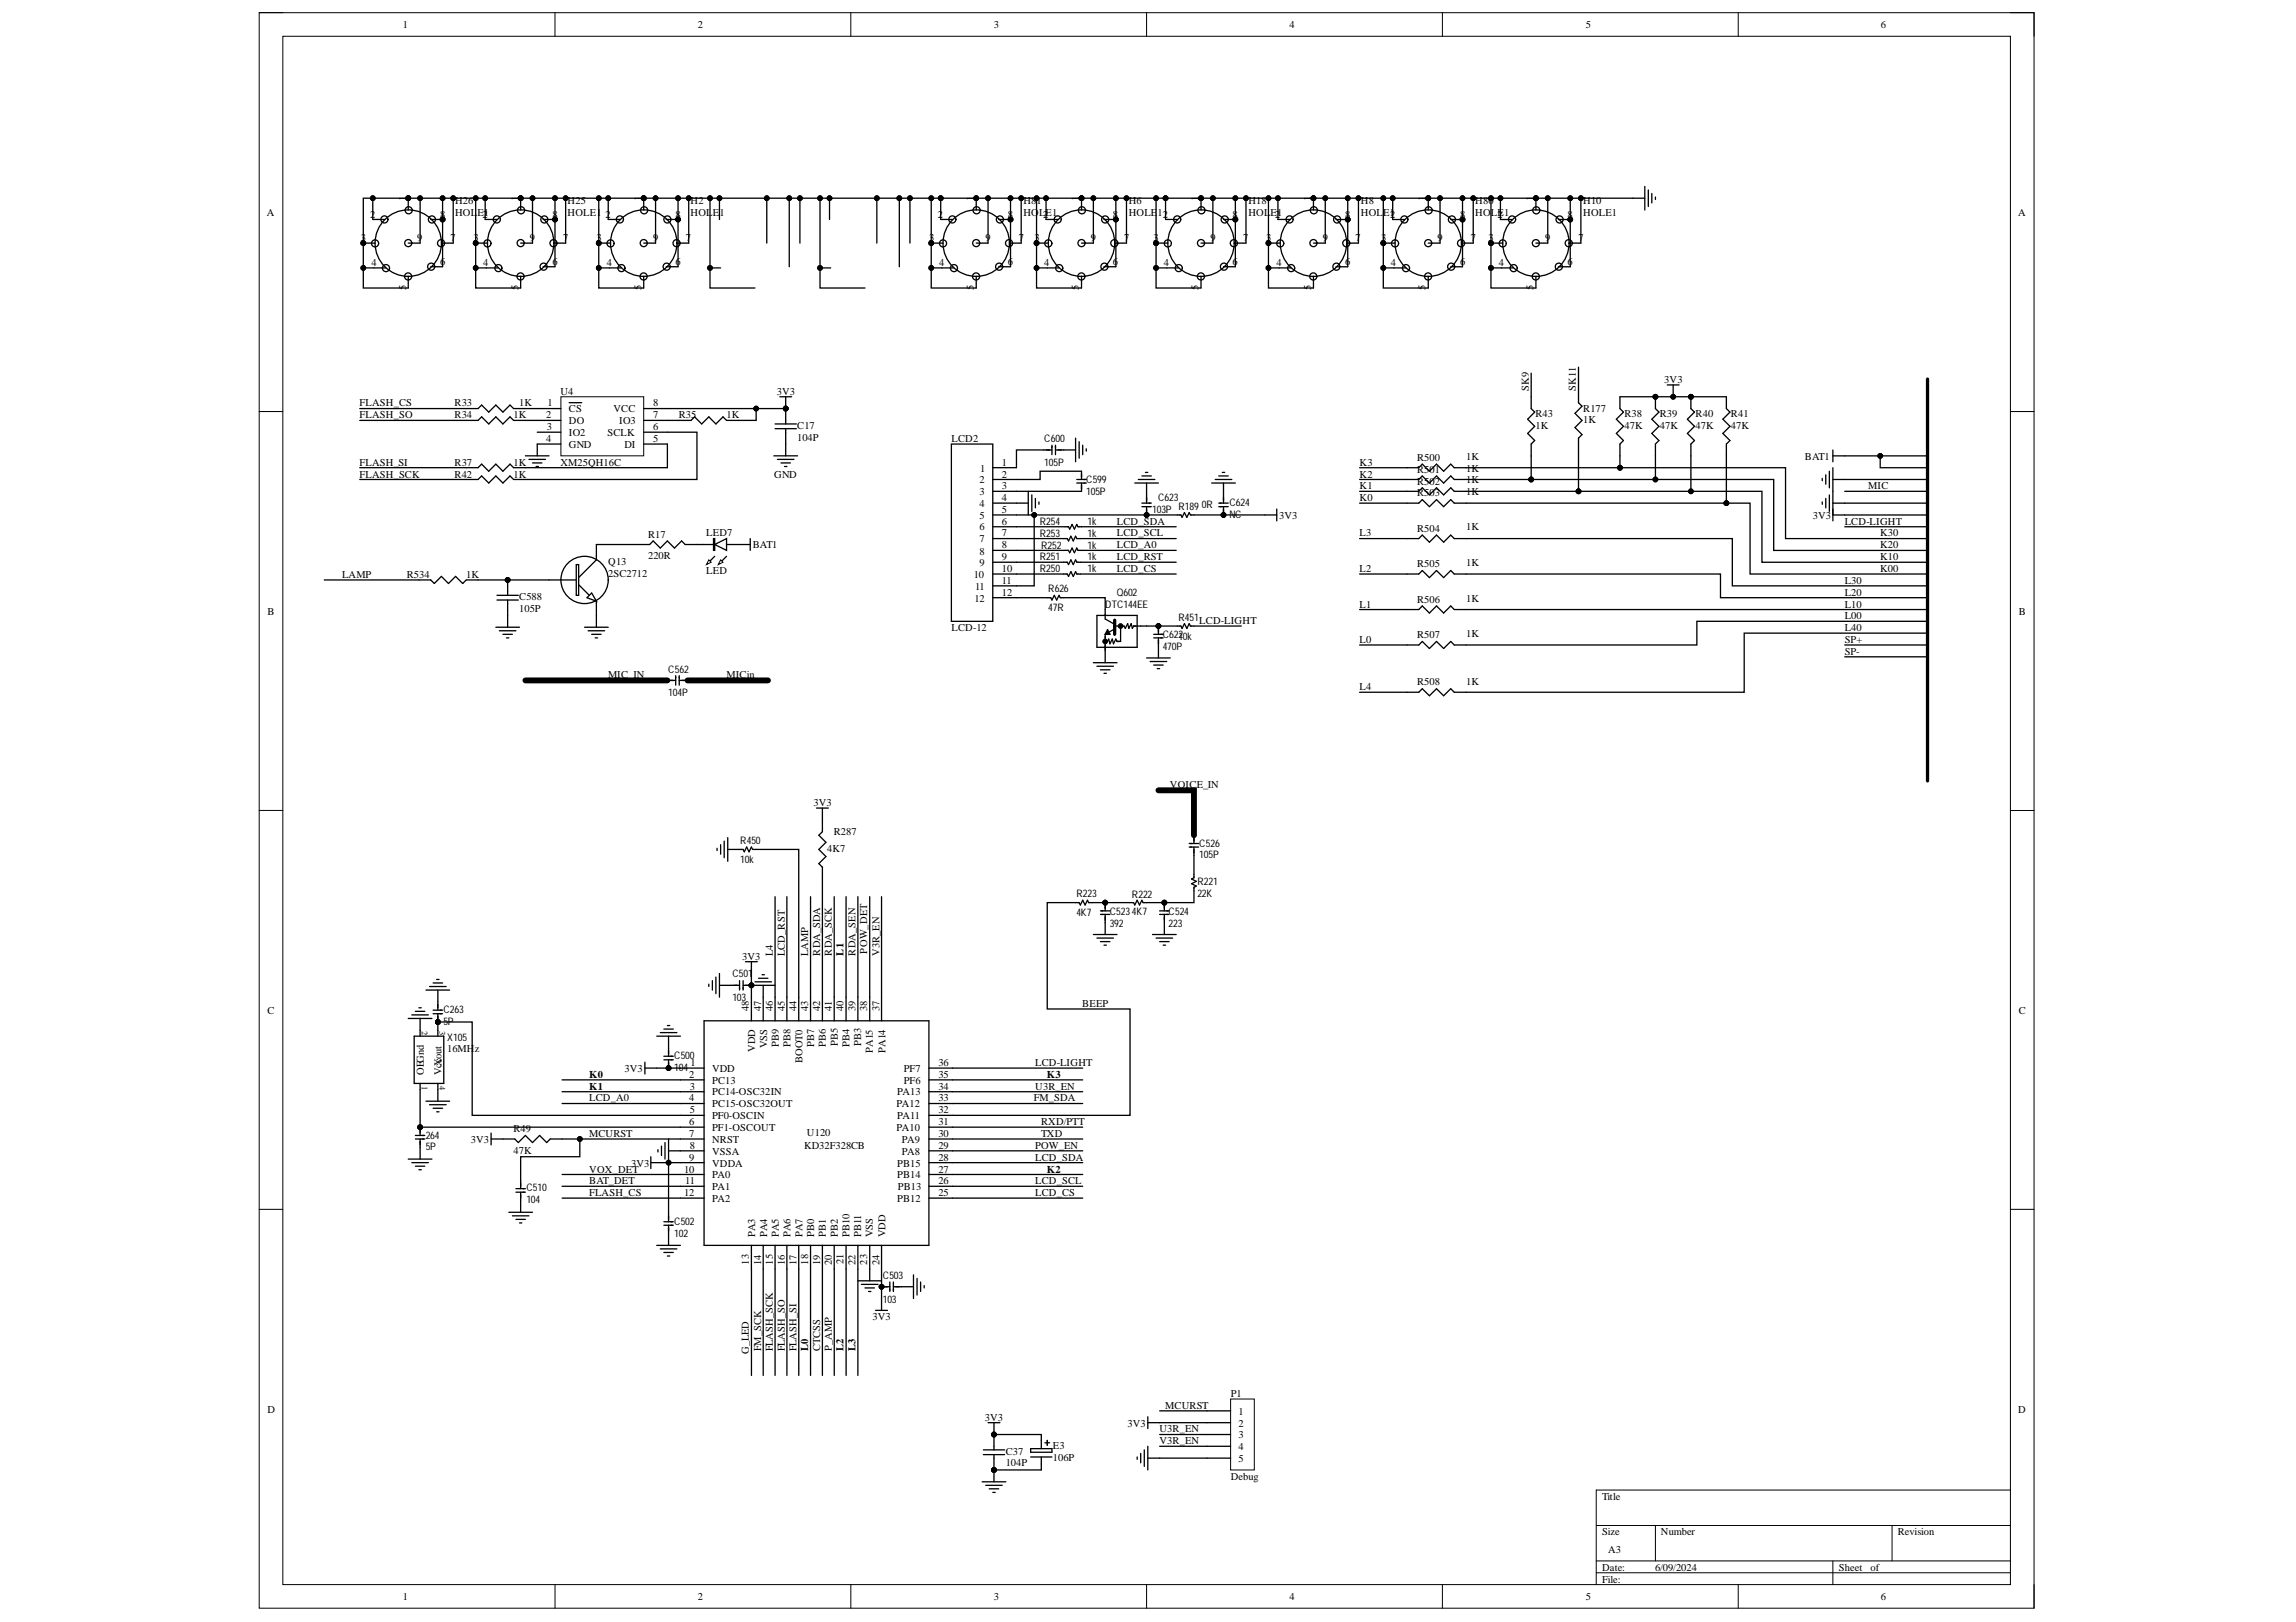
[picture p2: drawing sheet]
<svg xmlns="http://www.w3.org/2000/svg" width="297mm" height="210mm" viewBox="0 0 297 210" stroke-linecap="round" stroke-linejoin="round" font-family="sans-serif">
<defs><g id="words">
<g font-size="1.4">
<text x="52.1" y="3.6">1</text>
<text x="90.3" y="3.6">2</text>
<text x="128.6" y="3.6">3</text>
<text x="166.8" y="3.6">4</text>
<text x="205.2" y="3.6">5</text>
<text x="243.3" y="3.6">6</text>
<text x="34.5" y="28">A</text>
<text x="47.9" y="28.2">2</text>
<text x="52.5" y="26" transform="rotate(-90 52.5 26)">1</text>
<text x="56.9" y="28.2">8</text>
<text x="58.9" y="26.5">H26</text>
<text x="58.9" y="28">HOL</text>
<text x="61.8" y="28">E21</text>
<text x="67.1" y="26" transform="rotate(-90 67.1 26)">1</text>
<text x="71.5" y="28.2">8</text>
<text x="73.4" y="26.5">H25</text>
<text x="73.4" y="28">HOLE1</text>
<text x="78.3" y="28.2">2</text>
<text x="83" y="26" transform="rotate(-90 83 26)">1</text>
<text x="87.4" y="28.2">8</text>
<text x="89.3" y="26.5">H2</text>
<text x="89.3" y="28">HOL</text>
<text x="92.2" y="28">E1</text>
<text x="121.3" y="28.2">2</text>
<text x="126" y="26" transform="rotate(-90 126 26)">1</text>
<text x="130.4" y="28.2">8</text>
<text x="132.4" y="26.5">H81</text>
<text x="132.4" y="28">HO</text>
<text x="134.4" y="28">L2E1</text>
<text x="139.6" y="26" transform="rotate(-90 139.6 26)">1</text>
<text x="144" y="28.2">8</text>
<text x="146" y="26.5">H6</text>
<text x="146" y="28">HOLE</text>
<text x="149.7" y="28">12</text>
<text x="155.1" y="26" transform="rotate(-90 155.1 26)">1</text>
<text x="159.5" y="28.2">8</text>
<text x="161.5" y="26.5">H18</text>
<text x="161.5" y="28">HOL</text>
<text x="164.4" y="28">E21</text>
<text x="169.6" y="26" transform="rotate(-90 169.6 26)">1</text>
<text x="174" y="28.2">8</text>
<text x="176.1" y="26.5">H8</text>
<text x="176.1" y="28">HOLE12</text>
<text x="184.4" y="26" transform="rotate(-90 184.4 26)">1</text>
<text x="188.9" y="28.2">8</text>
<text x="190.9" y="26.5">H80</text>
<text x="190.9" y="28">HO</text>
<text x="192.9" y="28">L2</text>
<text x="193.7" y="28">E1</text>
<text x="198.4" y="26" transform="rotate(-90 198.4 26)">1</text>
<text x="202.8" y="28.2">8</text>
<text x="204.8" y="26.5">H10</text>
<text x="204.8" y="28">HOLE1</text>
<text x="261.1" y="28">A</text>
<text x="46.7" y="31.2">3</text>
<text x="48.1" y="34.4">4</text>
<text x="54" y="31.2">9</text>
<text x="56.9" y="34.2">6</text>
<text x="58.3" y="31.2">7</text>
<text x="61.3" y="31.2">3</text>
<text x="62.5" y="34.4">4</text>
<text x="68.5" y="31.2">9</text>
<text x="71.5" y="34.2">6</text>
<text x="72.8" y="31.2">7</text>
<text x="77.2" y="31.2">3</text>
<text x="78.5" y="34.4">4</text>
<text x="84.5" y="31.2">9</text>
<text x="87.4" y="34.2">6</text>
<text x="88.7" y="31.2">7</text>
<text x="120.2" y="31.2">3</text>
<text x="121.5" y="34.4">4</text>
<text x="127.5" y="31.2">9</text>
<text x="130.4" y="34.2">6</text>
<text x="131.8" y="31.2">7</text>
<text x="133.8" y="31.2">3</text>
<text x="135.1" y="34.4">4</text>
<text x="141.1" y="31.2">9</text>
<text x="144" y="34.2">6</text>
<text x="145.4" y="31.2">7</text>
<text x="149.2" y="31.2">3</text>
<text x="150.6" y="34.4">4</text>
<text x="156.6" y="31.2">9</text>
<text x="159.5" y="34.2">6</text>
<text x="160.8" y="31.2">7</text>
<text x="163.8" y="31.2">3</text>
<text x="165.1" y="34.4">4</text>
<text x="171.1" y="31.2">9</text>
<text x="174" y="34.2">6</text>
<text x="175.4" y="31.2">7</text>
<text x="178.7" y="31.2">3</text>
<text x="179.9" y="34.4">4</text>
<text x="186" y="31.2">9</text>
<text x="188.9" y="34.2">6</text>
<text x="190.3" y="31.2">7</text>
<text x="192.6" y="31.2">3</text>
<text x="193.9" y="34.4">4</text>
<text x="199.9" y="31.2">9</text>
<text x="202.8" y="34.2">6</text>
<text x="204.2" y="31.2">7</text>
<text x="52.5" y="37.5" transform="rotate(-90 52.5 37.5)">5</text>
<text x="67.1" y="37.5" transform="rotate(-90 67.1 37.5)">5</text>
<text x="83" y="37.5" transform="rotate(-90 83 37.5)">5</text>
<text x="126" y="37.5" transform="rotate(-90 126 37.5)">5</text>
<text x="139.6" y="37.5" transform="rotate(-90 139.6 37.5)">5</text>
<text x="155.1" y="37.5" transform="rotate(-90 155.1 37.5)">5</text>
<text x="169.6" y="37.5" transform="rotate(-90 169.6 37.5)">5</text>
<text x="184.4" y="37.5" transform="rotate(-90 184.4 37.5)">5</text>
<text x="198.4" y="37.5" transform="rotate(-90 198.4 37.5)">5</text>
<text x="46.5" y="52.6">FLASH_CS</text>
<text x="58.8" y="52.6">R33</text>
<text x="67.2" y="52.6">1K</text>
<text x="70.8" y="52.6">1</text>
<text x="72.5" y="51.1">U4</text>
<text x="73.6" y="53.3">CS</text>
<text x="79.4" y="53.3">VCC</text>
<text x="84.5" y="52.6">8</text>
<text x="100.5" y="51.1">3V3</text>
<text x="197.8" y="50.6" transform="rotate(-90 197.8 50.6)">SK9</text>
<text x="203.9" y="50.6" transform="rotate(-90 203.9 50.6)">SK11</text>
<text x="204.8" y="53.3">R177</text>
<text x="215.3" y="49.5">3V3</text>
<text x="46.5" y="54.1">FLASH_SO</text>
<text x="58.8" y="54.1">R34</text>
<text x="66.4" y="54.1">1K</text>
<text x="70.6" y="54.1">2</text>
<text x="70.6" y="57.2">4</text>
<text x="70.7" y="55.7">3</text>
<text x="73.6" y="54.9">DO</text>
<text x="73.6" y="56.5">IO2</text>
<text x="73.6" y="58">GND</text>
<text x="78.6" y="56.5">SCLK</text>
<text x="80.1" y="54.9">IO3</text>
<text x="80.8" y="58">DI</text>
<text x="84.5" y="57.2">5</text>
<text x="84.5" y="55.7">6</text>
<text x="84.5" y="54.1">7</text>
<text x="87.8" y="54.1">R35</text>
<text x="94" y="54.1">1K</text>
<text x="103.1" y="55.5">C17</text>
<text x="103.1" y="57.1">104P</text>
<text x="123.1" y="57.2">LCD2</text>
<text x="135.1" y="57.2">C600</text>
<text x="183.3" y="59.7">R500</text>
<text x="189.7" y="59.5">1K</text>
<text x="198.6" y="54">R43</text>
<text x="198.6" y="55.5">1K</text>
<text x="204.8" y="54.8">1K</text>
<text x="210.1" y="54">R38</text>
<text x="210.1" y="55.5">47K</text>
<text x="214.7" y="54">R39</text>
<text x="214.7" y="55.5">47K</text>
<text x="219.4" y="54">R40</text>
<text x="219.4" y="55.5">47K</text>
<text x="223.9" y="54">R41</text>
<text x="223.9" y="55.5">47K</text>
<text x="233.5" y="59.5">BAT1</text>
<text x="46.5" y="60.3">FLASH_SI</text>
<text x="46.5" y="61.8">FLASH_SCK</text>
<text x="58.8" y="60.3">R37</text>
<text x="58.8" y="61.8">R42</text>
<text x="66.4" y="60.3">1K</text>
<text x="66.4" y="61.8">1K</text>
<text x="72.5" y="60.3">XM25QH16C</text>
<text x="100.2" y="61.8">GND</text>
<text x="126.7" y="62.6">2</text>
<text x="126.7" y="64.1">3</text>
<text x="126.7" y="65.6">4</text>
<text x="126.8" y="61">1</text>
<text x="129.6" y="60.3">1</text>
<text x="129.6" y="61.8">2</text>
<text x="129.6" y="63.3">3</text>
<text x="129.6" y="64.8">4</text>
<text x="135.1" y="60.3">105P</text>
<text x="140.5" y="62.6">C599</text>
<text x="140.5" y="64.1">105P</text>
<text x="149.8" y="64.8">C623</text>
<text x="152.4" y="65.9">R189</text>
<text x="155.5" y="65.8">0R</text>
<text x="159" y="65.4">C624</text>
<text x="175.9" y="64.8">K0</text>
<text x="175.9" y="63.3">K1</text>
<text x="175.9" y="61.8">K2</text>
<text x="175.9" y="60.3">K3</text>
<text x="183.3" y="61.2">R501</text>
<text x="183.3" y="62.7">R502</text>
<text x="183.3" y="64.2">R503</text>
<text x="189.7" y="61">1K</text>
<text x="189.7" y="62.6">1K</text>
<text x="189.7" y="64.1">1K</text>
<text x="241.7" y="63.3">MIC</text>
<text x="83.8" y="69.6">R17</text>
<text x="91.4" y="69.3">LED7</text>
<text x="97.4" y="70.9">BAT1</text>
<text x="126.7" y="67.1">5</text>
<text x="126.7" y="68.6">6</text>
<text x="126.7" y="70.2">7</text>
<text x="126.7" y="71.8">8</text>
<text x="129.6" y="66.4">5</text>
<text x="129.6" y="67.9">6</text>
<text x="129.6" y="69.4">7</text>
<text x="129.6" y="70.9">8</text>
<text x="134.5" y="69.5">R253</text>
<text x="134.5" y="67.9">R254</text>
<text x="134.7" y="71">R252</text>
<text x="140.7" y="71">1k</text>
<text x="140.7" y="69.5">1k</text>
<text x="140.7" y="67.9">1k</text>
<text x="144.5" y="70.9">LCD_A0</text>
<text x="144.5" y="69.4">LCD_SCL</text>
<text x="144.5" y="67.9">LCD_SDA</text>
<text x="149.1" y="66.4">103P</text>
<text x="159" y="67">NC</text>
<text x="165.5" y="67.1">3V3</text>
<text x="175.9" y="69.4">L3</text>
<text x="183.3" y="68.8">R504</text>
<text x="189.7" y="68.6">1K</text>
<text x="234.5" y="67.1">3V3</text>
<text x="238.7" y="67.9">LCD-LIGHT</text>
<text x="243.2" y="69.4">K30</text>
<text x="243.2" y="70.9">K20</text>
<text x="44.2" y="74.8">LAMP</text>
<text x="52.6" y="74.8">R534</text>
<text x="60.3" y="74.8">1K</text>
<text x="67.2" y="77.7">C588</text>
<text x="78.7" y="73.1">Q13</text>
<text x="78.7" y="74.6">2SC2712</text>
<text x="83.8" y="72.4">220R</text>
<text x="91.4" y="74.3">LED</text>
<text x="126" y="74.8">10</text>
<text x="126.1" y="77.9">12</text>
<text x="126.1" y="76.3">11</text>
<text x="126.7" y="73.3">9</text>
<text x="129.6" y="72.5">9</text>
<text x="129.6" y="74.1">10</text>
<text x="129.6" y="75.6">11</text>
<text x="129.6" y="77.1">12</text>
<text x="134.5" y="74.1">R250</text>
<text x="134.5" y="72.5">R251</text>
<text x="135.6" y="76.7">R626</text>
<text x="140.7" y="74.1">1k</text>
<text x="140.7" y="72.5">1k</text>
<text x="144.5" y="77.1">Q602</text>
<text x="144.5" y="74.1">LCD_CS</text>
<text x="144.5" y="72.5">LCD_RST</text>
<text x="175.9" y="74.1">L2</text>
<text x="183.3" y="73.4">R505</text>
<text x="189.7" y="73.3">1K</text>
<text x="189.7" y="77.9">1K</text>
<text x="238.7" y="77.1">L20</text>
<text x="238.7" y="75.6">L30</text>
<text x="243.2" y="72.5">K10</text>
<text x="243.2" y="74.1">K00</text>
<text x="34.6" y="79.5">B</text>
<text x="67.2" y="79.2">105P</text>
<text x="123.1" y="81.7">LCD-12</text>
<text x="135.6" y="79.1">47R</text>
<text x="143" y="78.6">DTC144EE</text>
<text x="150.4" y="82.6">C6210k</text>
<text x="152.4" y="80.3">R451</text>
<text x="152.5" y="82.6">2</text>
<text x="155.2" y="80.7">LCD-LIGHT</text>
<text x="175.9" y="83.2">L0</text>
<text x="175.9" y="78.6">L1</text>
<text x="183.3" y="78">R506</text>
<text x="183.3" y="82.6">R507</text>
<text x="189.7" y="82.4">1K</text>
<text x="238.7" y="80.1">L00</text>
<text x="238.7" y="78.6">L10</text>
<text x="238.7" y="83.2">SP+</text>
<text x="238.7" y="81.7">L40</text>
<text x="261.2" y="79.5">B</text>
<text x="78.7" y="87.7">MIC_IN</text>
<text x="86.5" y="87.1">C562</text>
<text x="94" y="87.7">MICin</text>
<text x="150.4" y="84.1">470P</text>
<text x="175.9" y="89.4">L4</text>
<text x="183.3" y="88.7">R508</text>
<text x="189.7" y="88.6">1K</text>
<text x="238.7" y="84.7">SP-</text>
<text x="86.5" y="90.1">104P</text>
<text x="105.2" y="104.3">3V3</text>
<text x="151.3" y="102">VOICE_IN</text>
<text x="95.8" y="109.2">R450</text>
<text x="95.8" y="111.7">10k</text>
<text x="107" y="110.2">4K7</text>
<text x="107.9" y="108.1">R287</text>
<text x="155.2" y="109.6">C526</text>
<text x="155.2" y="111.1">105P</text>
<text x="139.3" y="116.1">R223</text>
<text x="139.3" y="118.5">4K7</text>
<text x="143.6" y="118.4">C5234K7</text>
<text x="143.6" y="120">392</text>
<text x="146.4" y="116.2">R222</text>
<text x="151.2" y="118.4">C524</text>
<text x="151.2" y="120">223</text>
<text x="154.9" y="114.5">R221</text>
<text x="154.9" y="116.1">22K</text>
<text x="96" y="124.2">3V3</text>
<text x="100" y="123.7" transform="rotate(-90 100 123.7)">L4</text>
<text x="101.5" y="123.7" transform="rotate(-90 101.5 123.7)">LCD_RST</text>
<text x="104.6" y="123.7" transform="rotate(-90 104.6 123.7)">LAMP</text>
<text x="106.1" y="123.7" transform="rotate(-90 106.1 123.7)">RDA_SDA</text>
<text x="107.6" y="123.7" transform="rotate(-90 107.6 123.7)">RDA_SCK</text>
<text x="109.1" y="123.7" transform="rotate(-90 109.1 123.7)">L1</text>
<text x="110.7" y="123.7" transform="rotate(-90 110.7 123.7)">RDA_SEN</text>
<text x="112.2" y="123.4" transform="rotate(-90 112.2 123.4)">POW_DET</text>
<text x="113.8" y="123.7" transform="rotate(-90 113.8 123.7)">V3R_EN</text>
<text x="34.6" y="131.2">C</text>
<text x="57.4" y="131.1">C263</text>
<text x="94.8" y="126.5">C501</text>
<text x="94.8" y="129.6">103</text>
<text x="96.9" y="130.9" transform="rotate(-90 96.9 130.9)">48</text>
<text x="98.5" y="130.9" transform="rotate(-90 98.5 130.9)">47</text>
<text x="100" y="130.9" transform="rotate(-90 100 130.9)">46</text>
<text x="101.5" y="130.9" transform="rotate(-90 101.5 130.9)">45</text>
<text x="103" y="130.9" transform="rotate(-90 103 130.9)">44</text>
<text x="104.6" y="130.9" transform="rotate(-90 104.6 130.9)">43</text>
<text x="106.1" y="130.9" transform="rotate(-90 106.1 130.9)">42</text>
<text x="107.6" y="130.9" transform="rotate(-90 107.6 130.9)">41</text>
<text x="109.1" y="130.9" transform="rotate(-90 109.1 130.9)">40</text>
<text x="110.7" y="130.9" transform="rotate(-90 110.7 130.9)">39</text>
<text x="112.2" y="130.9" transform="rotate(-90 112.2 130.9)">38</text>
<text x="113.8" y="130.9" transform="rotate(-90 113.8 130.9)">37</text>
<text x="140" y="130.3">BEEP</text>
<text x="261.2" y="131.2">C</text>
<text x="57.1" y="137.6" transform="rotate(-90 57.1 137.6)">cout</text>
<text x="57.4" y="132.6">5P</text>
<text x="57.9" y="136.2">16MH</text>
<text x="57.9" y="134.7">X105</text>
<text x="61.4" y="136.2">z</text>
<text x="87.2" y="137">C500</text>
<text x="89.3" y="138">1</text>
<text x="97.7" y="136.1" transform="rotate(-90 97.7 136.1)">VDD</text>
<text x="99.2" y="135.6" transform="rotate(-90 99.2 135.6)">VSS</text>
<text x="100.8" y="135.5" transform="rotate(-90 100.8 135.5)">PB9</text>
<text x="102.3" y="135.5" transform="rotate(-90 102.3 135.5)">PB8</text>
<text x="103.8" y="137.5" transform="rotate(-90 103.8 137.5)">BOOT0</text>
<text x="105.3" y="135.5" transform="rotate(-90 105.3 135.5)">PB7</text>
<text x="106.9" y="135.5" transform="rotate(-90 106.9 135.5)">PB6</text>
<text x="108.4" y="135.4" transform="rotate(-90 108.4 135.4)">PB5</text>
<text x="109.9" y="135.5" transform="rotate(-90 109.9 135.5)">PB4</text>
<text x="111.4" y="135.4" transform="rotate(-90 111.4 135.4)">PB3</text>
<text x="112.9" y="136.3" transform="rotate(-90 112.9 136.3)">PA15</text>
<text x="114.5" y="136.3" transform="rotate(-90 114.5 136.3)">PA14</text>
<text x="121.4" y="138">36</text>
<text x="133.9" y="138">LCD-LIGHT</text>
<text x="54.8" y="139.1" transform="rotate(-90 54.8 139.1)">OEGnd</text>
<text x="57.1" y="139.1" transform="rotate(-90 57.1 139.1)">VcX</text>
<text x="76.2" y="139.5">K0</text>
<text x="76.2" y="141">K1</text>
<text x="76.2" y="142.5">LCD_A0</text>
<text x="80.8" y="138.7">3V3</text>
<text x="87.2" y="138.5">104</text>
<text x="89.2" y="139.5">2</text>
<text x="89.2" y="142.5">4</text>
<text x="89.3" y="141">3</text>
<text x="92.1" y="138.7">VDD</text>
<text x="92.1" y="140.2">PC13</text>
<text x="92.1" y="141.8">PC14-OSC32IN</text>
<text x="92.1" y="143.3">PC15-OSC32OUT</text>
<text x="116" y="143.3">PA12</text>
<text x="116.1" y="141.8">PA13</text>
<text x="116.9" y="140.2">PF6</text>
<text x="116.9" y="138.7">PF7</text>
<text x="121.4" y="142.5">33</text>
<text x="121.4" y="141">34</text>
<text x="121.4" y="139.5">35</text>
<text x="133.8" y="142.5">FM_SDA</text>
<text x="133.9" y="141">U3R_EN</text>
<text x="135.4" y="139.5">K3</text>
<text x="55.1" y="147.3">264</text>
<text x="55.1" y="148.9">5P</text>
<text x="60.9" y="147.9">3V3</text>
<text x="66.4" y="146.5">R49</text>
<text x="66.4" y="149.3">47K</text>
<text x="76.2" y="147.2">MCURST</text>
<text x="89.2" y="145.6">6</text>
<text x="89.2" y="147.2">7</text>
<text x="89.3" y="144">5</text>
<text x="89.3" y="148.7">8</text>
<text x="92.1" y="144.8">PF0-OSCIN</text>
<text x="92.1" y="146.4">PF1-OSCOUT</text>
<text x="92.1" y="147.9">NRST</text>
<text x="92.1" y="149.5">VSSA</text>
<text x="104.1" y="148.7">KD32F328CB</text>
<text x="104.4" y="147">U120</text>
<text x="116" y="146.4">PA10</text>
<text x="116.1" y="144.8">PA11</text>
<text x="116.7" y="149.5">PA8</text>
<text x="116.7" y="147.9">PA9</text>
<text x="121.4" y="148.7">29</text>
<text x="121.4" y="147.2">30</text>
<text x="121.4" y="145.6">31</text>
<text x="121.4" y="144">32</text>
<text x="133.9" y="148.7">POW_EN</text>
<text x="134.7" y="145.6">RXD/PTT</text>
<text x="134.7" y="147.2">TXD</text>
<text x="68.1" y="154.2">C510</text>
<text x="68.1" y="155.7">104</text>
<text x="76.2" y="151.7">VOX_DET</text>
<text x="76.2" y="153.3">BAT_DET</text>
<text x="76.2" y="154.8">FLASH_CS</text>
<text x="81.6" y="151">3V3</text>
<text x="88.5" y="151.7">10</text>
<text x="88.5" y="154.8">12</text>
<text x="88.7" y="153.3">11</text>
<text x="89.2" y="150.2">9</text>
<text x="92.1" y="151">VDDA</text>
<text x="92.1" y="152.5">PA0</text>
<text x="92.1" y="154">PA1</text>
<text x="92.1" y="155.5">PA2</text>
<text x="116.1" y="155.5">PB12</text>
<text x="116.1" y="152.5">PB14</text>
<text x="116.1" y="151">PB15</text>
<text x="116.2" y="154">PB13</text>
<text x="121.4" y="154.8">25</text>
<text x="121.4" y="153.3">26</text>
<text x="121.4" y="151.7">27</text>
<text x="121.4" y="150.2">28</text>
<text x="133.9" y="150.2">LCD_SDA</text>
<text x="133.9" y="153.3">LCD_SCL</text>
<text x="133.9" y="154.8">LCD_CS</text>
<text x="135.4" y="151.7">K2</text>
<text x="87.2" y="158.5">C502</text>
<text x="87.2" y="160">102</text>
<text x="97.7" y="160.1" transform="rotate(-90 97.7 160.1)">PA3</text>
<text x="99.2" y="160.1" transform="rotate(-90 99.2 160.1)">PA4</text>
<text x="100.8" y="160.1" transform="rotate(-90 100.8 160.1)">PA5</text>
<text x="102.3" y="160.1" transform="rotate(-90 102.3 160.1)">PA6</text>
<text x="103.8" y="160.1" transform="rotate(-90 103.8 160.1)">PA7</text>
<text x="105.3" y="160.1" transform="rotate(-90 105.3 160.1)">PB0</text>
<text x="106.9" y="160.1" transform="rotate(-90 106.9 160.1)">PB1</text>
<text x="108.4" y="160.1" transform="rotate(-90 108.4 160.1)">PB2</text>
<text x="109.9" y="160.1" transform="rotate(-90 109.9 160.1)">PB10</text>
<text x="111.4" y="160.1" transform="rotate(-90 111.4 160.1)">PB11</text>
<text x="112.9" y="160.1" transform="rotate(-90 112.9 160.1)">VSS</text>
<text x="114.5" y="160.1" transform="rotate(-90 114.5 160.1)">VDD</text>
<text x="96.9" y="163.7" transform="rotate(-90 96.9 163.7)">13</text>
<text x="98.5" y="163.7" transform="rotate(-90 98.5 163.7)">14</text>
<text x="100" y="163.7" transform="rotate(-90 100 163.7)">15</text>
<text x="101.5" y="163.7" transform="rotate(-90 101.5 163.7)">16</text>
<text x="103" y="163.7" transform="rotate(-90 103 163.7)">17</text>
<text x="104.6" y="163.7" transform="rotate(-90 104.6 163.7)">18</text>
<text x="106.1" y="163.7" transform="rotate(-90 106.1 163.7)">19</text>
<text x="107.6" y="163.7" transform="rotate(-90 107.6 163.7)">20</text>
<text x="109.1" y="163.6" transform="rotate(-90 109.1 163.6)">21</text>
<text x="110.7" y="163.7" transform="rotate(-90 110.7 163.7)">22</text>
<text x="112.2" y="163.7" transform="rotate(-90 112.2 163.7)">23</text>
<text x="113.8" y="163.7" transform="rotate(-90 113.8 163.7)">24</text>
<text x="114.2" y="165.5">C503</text>
<text x="112.9" y="170.8">3V3</text>
<text x="114.2" y="168.6">103</text>
<text x="96.9" y="175.2" transform="rotate(-90 96.9 175.2)">G_LED</text>
<text x="98.5" y="174.9" transform="rotate(-90 98.5 174.9)">FM_SCK</text>
<text x="100" y="174.9" transform="rotate(-90 100 174.9)">FLASH_SCK</text>
<text x="101.5" y="174.9" transform="rotate(-90 101.5 174.9)">FLASH_SO</text>
<text x="103" y="174.9" transform="rotate(-90 103 174.9)">FLASH_SI</text>
<text x="104.6" y="174.9" transform="rotate(-90 104.6 174.9)">L0</text>
<text x="106.1" y="174.9" transform="rotate(-90 106.1 174.9)">CTCSS</text>
<text x="107.6" y="174.9" transform="rotate(-90 107.6 174.9)">P_AMP</text>
<text x="109.1" y="174.9" transform="rotate(-90 109.1 174.9)">L2</text>
<text x="110.7" y="174.9" transform="rotate(-90 110.7 174.9)">L3</text>
<text x="34.6" y="182.8">D</text>
<text x="127.4" y="183.9">3V3</text>
<text x="145.9" y="184.6">3V3</text>
<text x="150" y="185.4">U3R_EN</text>
<text x="150.8" y="182.3">MCURST</text>
<text x="159.2" y="180.8">P1</text>
<text x="160.2" y="183.1">1</text>
<text x="160.2" y="184.6">2</text>
<text x="261.1" y="182.8">D</text>
<text x="130.1" y="188.3">C37</text>
<text x="130.1" y="189.8">104P</text>
<text x="136.2" y="187.5">E3</text>
<text x="136.2" y="189">106P</text>
<text x="150" y="186.9">V3R_EN</text>
<text x="159.2" y="191.5">Debug</text>
<text x="160.2" y="186.1">3</text>
<text x="160.2" y="187.7">4</text>
<text x="160.2" y="189.2">5</text>
<text x="207.3" y="194.1">Title</text>
<text x="207.3" y="198.6">Size</text>
<text x="207.3" y="203.3">Date:</text>
<text x="208" y="200.9">A3</text>
<text x="214.1" y="203.3">6/09/2024</text>
<text x="214.9" y="198.6">Number</text>
<text x="237.9" y="203.3">Sheet</text>
<text x="242" y="203.3">of</text>
<text x="245.5" y="198.6">Revision</text>
<text x="52.1" y="207.1">1</text>
<text x="90.3" y="207.1">2</text>
<text x="128.6" y="207.1">3</text>
<text x="166.8" y="207.1">4</text>
<text x="205.2" y="207.1">5</text>
<text x="207.3" y="204.8">File:</text>
<text x="243.3" y="207.1">6</text>
</g>
<g font-size="1.1">
<text x="54.6" y="133.4" transform="rotate(90 54.6 133.4)">2</text>
<text x="56.9" y="133.5" transform="rotate(90 56.9 133.5)">3</text>
<text x="54.6" y="140.6" transform="rotate(90 54.6 140.6)">1</text>
<text x="56.9" y="140.5" transform="rotate(90 56.9 140.5)">4</text>
</g>
</g></defs>
<path d="M33.5 1.6h229.6v206.5h-229.6z" fill="none" stroke="#000" stroke-width=".13"/>
<path d="M36.6 4.7h223.5v200.4h-223.5z" fill-rule="evenodd" fill="#fff"/>
<g fill="none" stroke="#000" stroke-width=".13">
<path d="M33.5 1.6h3.1M36.6 4.7h223.5v200.4h-223.5zM71.8 1.6v3.1M110.1 1.6v3.1M148.3 1.6v3.1M186.6 1.6v3.1M224.9 1.6v3.1M260.1 1.6h3v3.1M33.5 53.3h3.1M260.1 53.3h3M33.5 104.9h3.1M260.1 104.9h3"/>
<path d="M33.5 156.5h3.1M260.1 156.5h3M206.5 197.4h53.6M214.2 197.4v4.6M244.8 197.4v4.6M260.1 192.8h-53.6v12.3M71.8 205.1v3M110.1 205.1v3M148.3 205.1v3M186.6 205.1v3M206.5 202h53.6M206.5 203.5h53.6"/>
<path d="M224.9 205.1v3M237.1 202v3.1M263.1 205.1v3"/>
<circle cx="214.2" cy="51.3" r=".31"/>
<circle cx="216.5" cy="51.3" r=".31"/>
<circle cx="218.8" cy="51.3" r=".31"/>
<circle cx="243.2" cy="59" r=".31"/>
<circle cx="148.3" cy="66.6" r=".3"/>
<circle cx="158.3" cy="66.6" r=".31"/>
<circle cx="198.1" cy="62" r=".31"/>
<circle cx="204.2" cy="63.6" r=".31"/>
<circle cx="209.6" cy="60.5" r=".31"/>
<circle cx="214.2" cy="62" r=".31"/>
<circle cx="218.8" cy="63.6" r=".31"/>
<circle cx="223.3" cy="65.1" r=".31"/>
<circle cx="143" cy="83" r=".31"/>
<circle cx="145" cy="81" r=".31"/>
<circle cx="149.9" cy="81" r=".31"/>
</g>
<path d="M68 88.1h18.3M88.9 88.1h10.5M149.9 102.3h4.6v5.8" fill="none" stroke="#000" stroke-width=".76"/>
<g fill="none" stroke="#000" stroke-width=".17">
<path d="M198.1 48.3v4.6l.4 .4-.9 1 .9 .9-.9 .9 .9 .9-.4 .5v4.5M204.2 47.5v4.6l.5 .5-.9 .9 .9 .9-.9 .9 .9 .9-.5 .5v6.9M214.2 51.3v1.6l.4 .4-.9 1 .9 .9-.9 .9 .9 .9-.4 .5v4.5M215.7 49.8h1.5M216.5 49.8v1.5M218.8 51.3v1.6l.4 .4-.9 1 .9 .9-.9 .9 .9 .9-.4 .5v6.1M237.1 59h12.3M237.1 58.2v1.6M243.2 59v1.5h6.2M90.9 70.5h1.6M94 70.5h3.1M97.1 69.7v1.5"/>
<path d="M135.5 77.3h.4l.2 .4 .3-.7 .3 .7 .3-.7 .2 .3h.4M137.6 74.3h.5l.1 .3 .3-.6 .4 .6 .3-.6 .1 .3h.5M137.6 72.8h.5l.1 .3 .3-.6 .4 .6 .3-.6 .1 .3h.5M137.6 69.7h.5l.1 .3 .3-.6 .4 .6 .3-.6 .1 .3h.5M137.8 68.2h.4l.2 .3 .3-.6 .3 .6 .3-.6 .2 .3h.4M137.8 71.2h.4l.2 .3 .3-.6 .3 .6 .3-.6 .2 .3h.4M141.9 79.6h5.2v4.2h-5.2zM143 78.9v1.2l1.1 .6M146.8 62.5h3.1M147.3 62h2.1M147.7 65.1h1.2M147.7 61.6h1.2"/>
<path d="M147.7 65.6h1.2M148.2 61.1h.3M148.3 62.5v2.6M148.3 65.6v1M156.8 62.5h3M157.2 62h2.2M157.7 65.1h1.2M157.7 61.6h1.2M157.7 65.6h1.2M158.1 61.1h.3M158.3 62.5v2.6M158.3 65.6v1"/>
<path d="M163.6 66.6h1.6M165.2 65.9v1.5M175.9 69.7h7.7l.4-.5 .9 1 .9-1 1 1 .9-1 .4 .5h36v6.1h25.3M175.9 74.3h7.7l.4-.5 .9 .9 .9-.9 1 .9 .9-.9 .4 .5h34.5v3h26.8M175.9 63.6h7.7l.4-.5 .9 .9 .9-.9 1 .9 .9-.9 .4 .5h16.1M175.9 62h7.7l.4-.4 .9 .9 .9-.9 1 .9 .9-.9 .4 .4h10M175.9 65.1h7.7l.4-.4 .9 .9 .9-.9 1 .9 .9-.9 .4 .4h35.2M175.9 60.5h7.7l.4-.4 .9 .9 .9-.9 1 .9 .9-.9 .4 .4h21.5M175.9 78.9h7.7l.4-.5 .9 .9 .9-.9 1 .9 .9-.9 .4 .5h61.3M198.1 62h31.4v9.2h19.9M204.2 63.6h23.7v9.2h21.5M209.6 60.5v-3l.4-.5-.9-.9 .9-.9-.9-.9 .9-1-.4-.4v-1.6h13.7v1.6l.5 .4-.9 1 .9 .9-.9 .9 .9 .9-.5 .5v7.6"/>
<path d="M209.6 60.5h21.4v9.2h18.4M223.3 65.1h3.1v9.2h23M235.7 61.9v.3M235.7 65v.3M236.2 61.4v1.3M236.2 64.5v1.2M236.7 61v2.1M236.7 64v2.2M237.1 60.5v6.9M237.1 62h12.3M237.1 65.1h12.3M237.1 66.6h12.3"/>
<path d="M238.7 68.2h10.7M238.7 63.6h10.7M141.5 85.8h3M141.9 86.2h2.2M142.4 86.7h1.2M142.8 87.1h.3M143 83.2v2.6M143 82.1h.6M143 82.1l.3-.6 .3 .6M143.3 81.6l.1 .3-.1-.1-.2 .1 .5 .2M144.1 81.5l-1.1 .6M144.2 81h1.2l.2 .3 .3-.6 .1 .6 .3-.6 .2 .6 .2-.3h1.6"/>
<path d="M145 81v2h-.5l-.1-.3-.3 .6-.2-.6-.3 .6-.2-.6-.1 .3h-.3v-.9M148.3 85.1h3.1M148.8 85.6h2.1M149.3 86.1h1.2M149.3 82.5h1.2M149.3 82.1h1.2M149.7 86.5h.3M149.9 81v1.1M149.9 82.5v2.6M152.3 81h.5l.1 .3 .3-.6 .3 .6 .4-.6 .1 .3h.5M238.7 83.5h10.7M238.7 85h10.7"/>
<path d="M249.4 80.4h-29.9v3.1h-31.4l-.4-.5-.9 .9-1-.9-.9 .9-.9-.9-.4 .5h-7.7"/>
</g>
<g fill="#000">
<circle cx="214.2" cy="51.3" r=".31"/>
<circle cx="216.5" cy="51.3" r=".31"/>
<circle cx="218.8" cy="51.3" r=".31"/>
<circle cx="243.2" cy="59" r=".31"/>
<circle cx="148.3" cy="66.6" r=".3"/>
<circle cx="158.3" cy="66.6" r=".31"/>
<circle cx="198.1" cy="62" r=".31"/>
<circle cx="204.2" cy="63.6" r=".31"/>
<circle cx="209.6" cy="60.5" r=".31"/>
<circle cx="214.2" cy="62" r=".31"/>
<circle cx="218.8" cy="63.6" r=".31"/>
<circle cx="223.3" cy="65.1" r=".31"/>
<circle cx="143" cy="83" r=".31"/>
<circle cx="145" cy="81" r=".31"/>
<circle cx="149.9" cy="81" r=".31"/>
</g>
<path d="M144.2 80.3v1.8" fill="none" stroke="#000" stroke-width=".42"/>
<path d="M92.5 70.5l1.5-.8v1.5z" fill="#fff"/>
<path d="M92.5 70.5l1.5-.8v1.5z" fill="none" stroke="#000" stroke-width=".17"/>
<path d="M92.3 69.7h.2v1.5h-.2z" fill-rule="evenodd" fill="#fff"/>
<path d="M92.3 69.7h.2v1.5h-.2zM92.5 72l-.6 .6M94 72l-.6 .6" fill="none" stroke="#000" stroke-width=".17"/>
<path d="M93.2 72.5l.3 .3-.6 .3z" fill-rule="evenodd" fill="#fff"/>
<path d="M93.2 72.5l.3 .3-.6 .3z" fill="none" stroke="#000" stroke-width=".13"/>
<path d="M91.7 72.5l.3 .3-.6 .3z" fill-rule="evenodd" fill="#fff"/>
<g fill="none" stroke="#000" stroke-width=".13">
<path d="M91.7 72.5l.3 .3-.6 .3z"/>
<circle cx="65.7" cy="75.1" r=".31"/>
</g>
<path d="M42 75.1h12.2M61.8 75.1h13.1M74.9 75.7l1.3 1.3M77.2 70.5v2l-2.3 2.2M77.2 77.8v1.8M82.5 70.5h1.5l.5-.5 .9 .9 .9-.9 1 .9 .9-.9 .4 .5h1.6" fill="none" stroke="#000" stroke-width=".17"/>
<circle cx="65.7" cy="75.1" r=".31" fill="#000"/>
<path d="M74.6 73.1h.3v3.9h-.3z" fill-rule="evenodd" fill="#fff"/>
<path d="M74.6 73.1h.3v3.9h-.3z" fill="none" stroke="#000" stroke-width=".17"/>
<path d="M75.9 77.3l.6-.6 .7 1.1z" fill="#fff"/>
<g fill="none" stroke="#000" stroke-width=".17">
<path d="M54.2 75.1h1.5l.5 .4 .9-.9 .9 .9 .9-.9 1 .9 .4-.4h1.5M64.3 77h2.8M64.3 77.7h2.8M65.7 75.1v1.9M65.7 77.7v3.5M75.9 77.3l.6-.6 .7 1.1zM77.2 79.6v1.6M152.3 66.6h.5l.1 .3 .3-.6 .3 .6 .4-.6 .1 .3h.5M64.1 81.2h3.1M64.6 81.6h2.1M65.1 82.1h1.2M65.5 82.5h.3"/>
<path d="M75.6 81.2h3.1M76.1 81.6h2.1M76.5 82.1h1.3M77 82.5h.3M86.3 88.1h1.1M87.4 87.4v1.3M87.9 87.4v1.3M87.9 88.1h1M249.4 81.9h-23.7v7.7h-37.6l-.4-.5-.9 .9-1-.9-.9 .9-.9-.9-.4 .5h-7.7"/>
<circle cx="75.6" cy="75.1" r="3.1"/>
</g>
<circle cx="65.7" cy="75.1" r=".31" fill="#000"/>
<circle cx="65.7" cy="75.1" r=".31" fill="none" stroke="#000" stroke-width=".13"/>
<path d="M249.4 49.1v52" fill="none" stroke="#000" stroke-width=".42"/>
<path d="M123.1 57.5h5.3v22.9h-5.3z" fill-rule="evenodd" fill="#fff"/>
<g fill="none" stroke="#000" stroke-width=".17">
<path d="M47 34.7v2.6h5.8v-1.6M47 31.5h1.5M48.2 25.6h-1.2v9.1h2.9M52.8 25.6h8.7M52.8 25.6h-4.6v2.8h1.6M52.8 25.6v1.6M54.4 25.6v5.9h-1.6M55.7 28.4h1.6M57.3 25.6v8.9h-1.6M58.6 25.6v5.9h-1.5M61.5 34.7v2.6h5.9v-1.6M61.5 31.5h1.6"/>
<path d="M62.8 25.6h-1.3v9.1h2.9M67.4 25.6h-4.6v2.8h1.5M67.4 25.6h10.1M67.4 25.6v1.6M68.9 25.6v5.9h-1.5M70.3 28.4h1.5M71.8 25.6v8.9h-1.5M73.2 25.6v5.9h-1.6M77.5 34.7v2.6h5.8v-1.6M77.5 31.5h1.5M78.7 25.6h-1.2v9.1h2.9M83.3 25.6h-4.6v2.8h1.5"/>
<path d="M83.3 25.6h8.6M83.3 25.6v1.6M84.8 25.6v5.9h-1.5M86.2 28.4h1.5M87.7 25.6v8.9h-1.5M89.1 25.6v5.9h-1.5M91.9 34.7v2.6h5.8M93.1 25.6h-1.2v9.1h1.3M99.2 25.6v5.9M102.1 25.6v8.9M103.5 25.6v5.9M106.1 25.6h-13v2.8"/>
<path d="M106.1 34.7v2.6h5.8M107.3 25.6h-1.2v9.1h1.4M113.4 25.6v5.9M116.3 25.6v8.9M117.7 25.6v5.9M120.5 25.6h-13.2v2.8M120.5 34.7v2.6h5.8v-1.6M120.5 31.5h1.5M121.7 25.6h12.4M121.7 25.6h-1.2v9.1h2.9M121.7 25.6v2.8h1.5M126.3 25.6v1.6"/>
<path d="M127.8 25.6v5.9h-1.5M129.2 28.4h1.5M130.7 25.6v8.9h-1.5M132.1 25.6v5.9h-1.5M134.1 34.7v2.6h5.8v-1.6M134.1 31.5h1.5M135.3 25.6h-1.2v9.1h2.9M139.9 25.6h9.7M139.9 25.6h-4.6v2.8h1.6M139.9 25.6v1.6M141.5 25.6v5.9h-1.6M142.8 28.4h1.6"/>
<path d="M144.4 25.6v8.9h-1.6M145.7 25.6v5.9h-1.5M149.6 34.7v2.6h5.8v-1.6M149.6 31.5h1.5M150.8 25.6h13.3M150.8 25.6h-1.2v9.1h2.9M150.8 25.6v2.8h1.5M155.4 25.6v1.6M156.9 25.6v5.9h-1.5M158.3 28.4h1.5M159.8 25.6v8.9h-1.5M161.2 25.6v5.9h-1.5"/>
<path d="M164.1 34.7v2.6h5.8v-1.6M164.1 31.5h1.5M165.3 25.6h-1.2v9.1h2.9M169.9 25.6h-4.6v2.8h1.6M169.9 25.6v1.6M169.9 25.6h9.1M171.5 25.6v5.9h-1.6M172.8 28.4h1.6M174.4 25.6v8.9h-1.6M175.7 25.6v5.9h-1.5M179 34.7v2.6h5.8v-1.6M179 31.5h1.5"/>
<path d="M180.2 25.6h-1.2v9.1h2.9M184.8 25.6h-4.6v2.8h1.5M184.8 25.6h8.1M184.8 25.6v1.6M186.3 25.6v5.9h-1.5M187.7 28.4h1.5M189.2 25.6v8.9h-1.5M190.6 25.6v5.9h-1.5M192.9 34.7v2.6h5.8v-1.6M192.9 31.5h1.5M194.1 25.6h-1.2v9.1h2.9M198.7 25.6h14.1"/>
<path d="M198.7 25.6h-4.6v2.8h1.5M198.7 25.6v1.6M200.2 25.6v5.9h-1.5M201.6 28.4h1.5M203.1 25.6v8.9h-1.5M204.5 25.6v5.9h-1.5M212.8 24.1v3.1M213.2 24.6v2.1M213.7 25v1.3M214.2 25.5v.3M123.1 57.5h5.3v22.9h-5.3zM136.1 58.2h-4.6v2.3h-3.1"/>
<path d="M136.1 57.6v1.2M136.6 57.6v1.2M136.6 58.2h2.6M139.2 56.7v3.1M139.6 57.2v2.1M140.1 57.6v1.2M140.5 58.1v.3M77.2 70.5h5.3M90.2 70.5h.7M128.4 62h6.2v-1h5.3v1M128.4 66.6h23.9M128.4 65.1h4.6"/>
<path d="M128.4 68.2h9.4M128.4 69.7h9.2M128.4 71.2h9.4M128.4 72.8h9.2M128.4 74.3h9.2M128.4 77.3h7.1M133 63.6v3M133.5 64v2.2M133.8 66.6v9.2h-5.4M133.9 64.5v1.2M134.4 65v.3M137.6 77.3h5.4v1.6"/>
<path d="M139.3 62h1.2M139.3 62.5h1.2M139.8 69.7h12.4M139.8 72.8h12.4M139.8 74.3h12.4M139.9 62.5v1.1h-11.5M139.9 68.2h12.3M139.9 71.2h12.3M154.5 66.6h9.1M148.3 81h4M154.5 81h6.1M92.8 109.8v.3"/>
<path d="M93.2 109.3v1.2M93.7 108.9v2.1M94.1 109.9h2l.2 .3 .3-.6 .3 .6 .3-.6 .2 .3h5.9v22.2M94.1 108.4v3.1M100.3 116v16.1M101.8 116v16.1M104.9 116v16.1M105.6 104.6h1.6M106.4 104.6v3l-.5 .5 1 .9-1 .9 1 .9-1 1 .5 .4v19.9M107.9 116v16.1M109.5 116v16.1M111 116v16.1"/>
<path d="M112.5 116v16.1M114 116v16.1M142.4 118.3h1.2M142.4 117.9h1.2M143 116.8v1.1M143 118.3v2.6M149.9 102.3h4.6v6.9M150 118.3h1.2M150 117.9h1.2M150.6 116.8v1.1M150.6 118.3v2.6M153.9 109.6h1.2"/>
<path d="M153.9 109.2h1.2M154.5 109.6v4l-.3 .1 .6 .4-.6 .3 .6 .3-.3 .1v2h-6.6l-.2-.3-.3 .6-.3-.6-.3 .6-.1-.3h-5.9l-.1-.3-.3 .6-.3-.6-.3 .6-.2-.3h-4.1v13.8h10.7v13.7h-26M52.8 131.8h3.1M53.3 131.3h2.1M53.6 134.1h3.8v6.1h-3.8zM53.7 130.9h1.3M54.2 130.4h.3M54.4 131.8v2.3M55.1 128.1h3.1M55.6 127.7h2.1M56 130.7h1.3M56 131.2h1.3"/>
<path d="M56 127.2h1.3M56.5 126.8h.3M56.6 132.3h4.5v12h30M56.6 128.1v2.6M56.6 131.2v2.9M72.7 139.7h18.4M83.4 138.2h7.7M83.4 137.5v1.5M85 134.1h3M85.4 133.6h2.2M85.9 136.7h1.2M85.9 137.1h1.2"/>
<path d="M85.9 133.2h1.2M86.3 132.7h.3M86.5 134.1v2.6M86.5 137.1v1.1M91.1 132.1h29.1v29.1h-29.1zM91.7 127.4v.3M92.2 126.9v1.2M92.6 126.4v2.2M93.1 127.5h2.6M93.1 126v3M95.7 126.9v1.2M96.1 126.9v1.2"/>
<path d="M96.1 127.5h4.2M96.4 124.5h1.6M97.2 124.5v7.6M97.7 127.1h2.1M98.1 126.6h1.3M98.6 126.1h.3M98.7 127.5v4.6M120.2 138.2h19.9M120.2 139.7h19.9M141.5 120.9h3M141.9 121.4h2.2M142.4 121.9h1.2"/>
<path d="M142.8 122.3h.3M149.1 120.9h3.1M149.6 121.4h2.1M150 121.9h1.2M150.5 122.3h.3M52.8 150h3.1M53.3 150.5h2.1M53.7 147.4h1.3M53.7 146.9h1.3M53.7 150.9h1.3M54.2 151.4h.3M54.4 140.2v5.7h36.7"/>
<path d="M54.4 145.9v1M54.4 147.4v2.6M55.1 142.5h3.1M55.6 143h2.1M56 143.4h1.3M56.5 143.9h.3M56.6 140.2v2.3M63.5 147.4h3.1l.5 .5 .9-1 .9 1 .9-1 .9 1 .5-.5h19.9M63.5 146.6v1.6M65.8 156.9h3.1M66.3 157.3h2.1M66.7 153.8h1.3"/>
<path d="M66.7 154.3h1.3M66.7 157.8h1.3M67.2 158.3h.3M67.4 154.3v2.6M72.7 141.3h18.4M72.7 142.8h18.4M72.7 152h18.4M72.7 153.5h18.4M72.7 155h18.4M75 147.4v2.3h-7.6v4.1M84.2 150.5h2.3v7.6M84.2 149.7v1.5"/>
<path d="M85.1 148.8v.3M85.6 148.3v1.2M85.9 158.1h1.2M85.9 158.6h1.2M86 147.9v2.1M86.5 148.9h4.6M86.5 147.4v3.1h4.6M86.5 158.6v2.6M120.2 141.3h19.9M120.2 142.8h19.9M120.2 145.9h19.9M120.2 147.4h19.9"/>
<path d="M120.2 148.9h19.9M120.2 150.5h19.9M120.2 152h19.9M120.2 153.5h19.9M120.2 155h19.9M85 161.2h3M85.4 161.6h2.2M85.9 162.1h1.2M86.3 162.5h.3M97.2 161.2v16.8M98.7 161.2v16.8M100.3 161.2v16.8"/>
<path d="M101.8 161.2v16.8M103.3 161.2v16.8M104.9 161.2v16.8M106.4 161.2v16.8M107.9 161.2v16.8M109.5 161.2v16.8M111 161.2v16.8M111 165.8h3M111.4 166.2h2.2M111.9 166.7h1.2M112.4 167.1h.3M112.5 161.2v4.6"/>
<path d="M113.3 169.6h1.5M114 161.2v8.4M114 166.5h1.1M115.1 165.9v1.2M115.6 165.9v1.2M115.6 166.5h2.6M118.2 165v3M118.6 165.4v2.2M119.1 165.9v1.2M119.6 166.4v.3M150 182.6h6.2"/>
<circle cx="48.5" cy="31.5" r=".46"/>
<circle cx="49.7" cy="28.4" r=".46"/>
<circle cx="49.9" cy="34.7" r=".46"/>
<circle cx="52.8" cy="35.8" r=".46"/>
<circle cx="52.8" cy="31.5" r="4.3"/>
<circle cx="52.8" cy="31.5" r=".46"/>
<circle cx="52.9" cy="27.2" r=".46"/>
<circle cx="55.8" cy="34.5" r=".46"/>
<circle cx="55.9" cy="28.4" r=".46"/>
<circle cx="57.1" cy="31.5" r=".46"/>
<circle cx="63.1" cy="31.5" r=".46"/>
<circle cx="64.3" cy="28.4" r=".46"/>
<circle cx="64.5" cy="34.7" r=".46"/>
<circle cx="67.3" cy="35.8" r=".46"/>
<circle cx="67.4" cy="31.5" r="4.3"/>
<circle cx="67.4" cy="31.5" r=".46"/>
<circle cx="67.4" cy="27.2" r=".46"/>
<circle cx="70.3" cy="34.5" r=".46"/>
<circle cx="70.4" cy="28.4" r=".46"/>
<circle cx="71.6" cy="31.5" r=".46"/>
<circle cx="79" cy="31.5" r=".46"/>
<circle cx="80.2" cy="28.4" r=".46"/>
<circle cx="80.4" cy="34.7" r=".46"/>
<circle cx="83.3" cy="35.8" r=".46"/>
<circle cx="83.3" cy="31.5" r="4.3"/>
<circle cx="83.3" cy="31.5" r=".46"/>
<circle cx="83.3" cy="27.2" r=".46"/>
<circle cx="86.2" cy="34.5" r=".46"/>
<circle cx="86.3" cy="28.4" r=".46"/>
<circle cx="87.5" cy="31.5" r=".46"/>
<circle cx="122" cy="31.5" r=".46"/>
<circle cx="123.2" cy="28.4" r=".46"/>
<circle cx="123.4" cy="34.7" r=".46"/>
<circle cx="126.3" cy="35.8" r=".46"/>
<circle cx="126.3" cy="31.5" r="4.3"/>
<circle cx="126.3" cy="31.5" r=".46"/>
<circle cx="126.3" cy="27.2" r=".46"/>
<circle cx="129.3" cy="34.5" r=".46"/>
<circle cx="129.4" cy="28.4" r=".46"/>
<circle cx="130.5" cy="31.5" r=".46"/>
<circle cx="135.6" cy="31.5" r=".46"/>
<circle cx="136.8" cy="28.4" r=".46"/>
<circle cx="137" cy="34.7" r=".46"/>
<circle cx="139.9" cy="35.8" r=".46"/>
<circle cx="139.9" cy="31.5" r="4.3"/>
<circle cx="139.9" cy="31.5" r=".46"/>
<circle cx="140" cy="27.2" r=".46"/>
<circle cx="142.9" cy="34.5" r=".46"/>
<circle cx="143" cy="28.4" r=".46"/>
<circle cx="144.2" cy="31.5" r=".46"/>
<circle cx="151.1" cy="31.5" r=".46"/>
<circle cx="152.3" cy="28.4" r=".46"/>
<circle cx="152.5" cy="34.7" r=".46"/>
<circle cx="155.4" cy="35.8" r=".46"/>
<circle cx="155.4" cy="31.5" r="4.3"/>
<circle cx="155.4" cy="31.5" r=".46"/>
<circle cx="155.4" cy="27.2" r=".46"/>
<circle cx="158.3" cy="34.5" r=".46"/>
<circle cx="158.4" cy="28.4" r=".46"/>
<circle cx="159.6" cy="31.5" r=".46"/>
<circle cx="165.6" cy="31.5" r=".46"/>
<circle cx="166.8" cy="28.4" r=".46"/>
<circle cx="167" cy="34.7" r=".46"/>
<circle cx="169.9" cy="35.8" r=".46"/>
<circle cx="169.9" cy="31.5" r=".46"/>
<circle cx="169.9" cy="31.5" r="4.3"/>
<circle cx="170" cy="27.2" r=".46"/>
<circle cx="172.9" cy="34.5" r=".46"/>
<circle cx="173" cy="28.4" r=".46"/>
<circle cx="174.2" cy="31.5" r=".46"/>
<circle cx="180.5" cy="31.5" r=".46"/>
<circle cx="181.7" cy="28.4" r=".46"/>
<circle cx="181.9" cy="34.7" r=".46"/>
<circle cx="184.8" cy="35.8" r=".46"/>
<circle cx="184.8" cy="31.5" r="4.3"/>
<circle cx="184.8" cy="31.5" r=".46"/>
<circle cx="184.8" cy="27.2" r=".46"/>
<circle cx="187.7" cy="34.5" r=".46"/>
<circle cx="187.8" cy="28.4" r=".46"/>
<circle cx="189" cy="31.5" r=".46"/>
<circle cx="194.4" cy="31.5" r=".46"/>
<circle cx="195.6" cy="28.4" r=".46"/>
<circle cx="195.8" cy="34.7" r=".46"/>
<circle cx="198.7" cy="35.8" r=".46"/>
<circle cx="198.7" cy="31.5" r="4.3"/>
<circle cx="198.7" cy="31.5" r=".46"/>
<circle cx="198.8" cy="27.2" r=".46"/>
<circle cx="201.7" cy="34.5" r=".46"/>
<circle cx="201.8" cy="28.4" r=".46"/>
<circle cx="202.9" cy="31.5" r=".46"/>
</g>
<g fill="#000">
<circle cx="47" cy="31.5" r=".31"/>
<circle cx="47" cy="34.7" r=".31"/>
<circle cx="48.2" cy="25.6" r=".31"/>
<circle cx="52.8" cy="25.6" r=".31"/>
<circle cx="54.4" cy="25.6" r=".31"/>
<circle cx="57.3" cy="28.4" r=".31"/>
<circle cx="57.3" cy="25.6" r=".31"/>
<circle cx="58.6" cy="25.6" r=".31"/>
<circle cx="61.5" cy="25.6" r=".31"/>
<circle cx="61.5" cy="31.5" r=".31"/>
<circle cx="61.5" cy="34.7" r=".31"/>
<circle cx="62.8" cy="25.6" r=".31"/>
<circle cx="67.4" cy="25.6" r=".3"/>
<circle cx="68.9" cy="25.6" r=".31"/>
<circle cx="71.8" cy="28.4" r=".31"/>
<circle cx="71.8" cy="25.6" r=".31"/>
<circle cx="73.2" cy="25.6" r=".31"/>
<circle cx="77.5" cy="25.6" r=".31"/>
<circle cx="77.5" cy="31.5" r=".31"/>
<circle cx="77.5" cy="34.7" r=".31"/>
<circle cx="78.7" cy="25.6" r=".31"/>
<circle cx="83.3" cy="25.6" r=".31"/>
<circle cx="84.8" cy="25.6" r=".31"/>
<circle cx="87.7" cy="28.4" r=".31"/>
<circle cx="87.7" cy="25.6" r=".31"/>
<circle cx="89.1" cy="25.6" r=".31"/>
<circle cx="91.9" cy="25.6" r=".31"/>
<circle cx="91.9" cy="34.7" r=".31"/>
<circle cx="93.1" cy="25.6" r=".31"/>
<circle cx="99.2" cy="25.6" r=".31"/>
<circle cx="102.1" cy="25.6" r=".31"/>
<circle cx="103.5" cy="25.6" r=".31"/>
<circle cx="106.1" cy="25.6" r=".31"/>
<circle cx="106.1" cy="34.7" r=".31"/>
<circle cx="107.3" cy="25.6" r=".31"/>
<circle cx="113.4" cy="25.6" r=".31"/>
<circle cx="116.3" cy="25.6" r=".31"/>
<circle cx="117.7" cy="25.6" r=".31"/>
<circle cx="120.5" cy="25.6" r=".3"/>
<circle cx="120.5" cy="31.5" r=".3"/>
<circle cx="120.5" cy="34.7" r=".3"/>
<circle cx="121.7" cy="25.6" r=".31"/>
<circle cx="126.3" cy="25.6" r=".31"/>
<circle cx="127.8" cy="25.6" r=".31"/>
<circle cx="130.7" cy="28.4" r=".31"/>
<circle cx="130.7" cy="25.6" r=".31"/>
<circle cx="132.1" cy="25.6" r=".31"/>
<circle cx="134.1" cy="25.6" r=".31"/>
<circle cx="134.1" cy="31.5" r=".31"/>
<circle cx="134.1" cy="34.7" r=".31"/>
<circle cx="135.3" cy="25.6" r=".31"/>
<circle cx="139.9" cy="25.6" r=".31"/>
<circle cx="141.5" cy="25.6" r=".31"/>
<circle cx="144.4" cy="28.4" r=".31"/>
<circle cx="144.4" cy="25.6" r=".31"/>
<circle cx="145.7" cy="25.6" r=".31"/>
<circle cx="149.6" cy="25.6" r=".31"/>
<circle cx="149.6" cy="31.5" r=".31"/>
<circle cx="149.6" cy="34.7" r=".31"/>
<circle cx="150.8" cy="25.6" r=".31"/>
<circle cx="155.4" cy="25.6" r=".31"/>
<circle cx="156.9" cy="25.6" r=".31"/>
<circle cx="159.8" cy="28.4" r=".31"/>
<circle cx="159.8" cy="25.6" r=".31"/>
<circle cx="161.2" cy="25.6" r=".31"/>
<circle cx="164.1" cy="25.6" r=".3"/>
<circle cx="164.1" cy="31.5" r=".3"/>
<circle cx="164.1" cy="34.7" r=".3"/>
<circle cx="165.3" cy="25.6" r=".31"/>
<circle cx="169.9" cy="25.6" r=".31"/>
<circle cx="171.5" cy="25.6" r=".31"/>
<circle cx="174.4" cy="28.4" r=".31"/>
<circle cx="174.4" cy="25.6" r=".31"/>
<circle cx="175.7" cy="25.6" r=".31"/>
<circle cx="179" cy="25.6" r=".31"/>
<circle cx="179" cy="31.5" r=".31"/>
<circle cx="179" cy="34.7" r=".31"/>
<circle cx="180.2" cy="25.6" r=".31"/>
<circle cx="184.8" cy="25.6" r=".31"/>
<circle cx="186.3" cy="25.6" r=".31"/>
<circle cx="189.2" cy="28.4" r=".31"/>
<circle cx="189.2" cy="25.6" r=".31"/>
<circle cx="190.6" cy="25.6" r=".31"/>
<circle cx="192.9" cy="25.6" r=".31"/>
<circle cx="192.9" cy="31.5" r=".31"/>
<circle cx="192.9" cy="34.7" r=".31"/>
<circle cx="194.1" cy="25.6" r=".31"/>
<circle cx="198.7" cy="25.6" r=".31"/>
<circle cx="200.2" cy="25.6" r=".31"/>
<circle cx="203.1" cy="28.4" r=".31"/>
<circle cx="203.1" cy="25.6" r=".31"/>
<circle cx="204.5" cy="25.6" r=".31"/>
<circle cx="133.8" cy="66.6" r=".31"/>
<circle cx="148.3" cy="66.6" r=".3"/>
<circle cx="158.3" cy="66.6" r=".31"/>
<circle cx="149.9" cy="81" r=".31"/>
<circle cx="143" cy="116.8" r=".31"/>
<circle cx="150.6" cy="116.8" r=".31"/>
<circle cx="56.6" cy="132.3" r=".31"/>
<circle cx="86.5" cy="138.2" r=".31"/>
<circle cx="97.2" cy="127.5" r=".31"/>
<circle cx="54.3" cy="145.9" r=".31"/>
<circle cx="75" cy="147.4" r=".31"/>
<circle cx="86.5" cy="150.5" r=".31"/>
<circle cx="114" cy="166.5" r=".3"/>
</g>
<g fill="none" stroke="#000" stroke-width=".13">
<circle cx="47" cy="31.5" r=".31"/>
<circle cx="47" cy="34.7" r=".31"/>
<circle cx="48.2" cy="25.6" r=".31"/>
<circle cx="52.8" cy="25.6" r=".31"/>
<circle cx="54.4" cy="25.6" r=".31"/>
<circle cx="57.3" cy="28.4" r=".31"/>
<circle cx="57.3" cy="25.6" r=".31"/>
<circle cx="58.6" cy="25.6" r=".31"/>
<circle cx="61.5" cy="25.6" r=".31"/>
<circle cx="61.5" cy="31.5" r=".31"/>
<circle cx="61.5" cy="34.7" r=".31"/>
<circle cx="62.8" cy="25.6" r=".31"/>
<circle cx="67.4" cy="25.6" r=".3"/>
<circle cx="68.9" cy="25.6" r=".31"/>
<circle cx="71.8" cy="28.4" r=".31"/>
<circle cx="71.8" cy="25.6" r=".31"/>
<circle cx="73.2" cy="25.6" r=".31"/>
<circle cx="77.5" cy="25.6" r=".31"/>
<circle cx="77.5" cy="31.5" r=".31"/>
<circle cx="77.5" cy="34.7" r=".31"/>
<circle cx="78.7" cy="25.6" r=".31"/>
<circle cx="83.3" cy="25.6" r=".31"/>
<circle cx="84.8" cy="25.6" r=".31"/>
<circle cx="87.7" cy="28.4" r=".31"/>
<circle cx="87.7" cy="25.6" r=".31"/>
<circle cx="89.1" cy="25.6" r=".31"/>
<circle cx="91.9" cy="25.6" r=".31"/>
<circle cx="91.9" cy="34.7" r=".31"/>
<circle cx="93.1" cy="25.6" r=".31"/>
<circle cx="99.2" cy="25.6" r=".31"/>
<circle cx="102.1" cy="25.6" r=".31"/>
<circle cx="103.5" cy="25.6" r=".31"/>
<circle cx="106.1" cy="25.6" r=".31"/>
<circle cx="106.1" cy="34.7" r=".31"/>
<circle cx="107.3" cy="25.6" r=".31"/>
<circle cx="113.4" cy="25.6" r=".31"/>
<circle cx="116.3" cy="25.6" r=".31"/>
<circle cx="117.7" cy="25.6" r=".31"/>
<circle cx="120.5" cy="25.6" r=".3"/>
<circle cx="120.5" cy="31.5" r=".3"/>
<circle cx="120.5" cy="34.7" r=".3"/>
<circle cx="121.7" cy="25.6" r=".31"/>
<circle cx="126.3" cy="25.6" r=".31"/>
<circle cx="127.8" cy="25.6" r=".31"/>
<circle cx="130.7" cy="28.4" r=".31"/>
<circle cx="130.7" cy="25.6" r=".31"/>
<circle cx="132.1" cy="25.6" r=".31"/>
<circle cx="134.1" cy="25.6" r=".31"/>
<circle cx="134.1" cy="31.5" r=".31"/>
<circle cx="134.1" cy="34.7" r=".31"/>
<circle cx="135.3" cy="25.6" r=".31"/>
<circle cx="139.9" cy="25.6" r=".31"/>
<circle cx="141.5" cy="25.6" r=".31"/>
<circle cx="144.4" cy="28.4" r=".31"/>
<circle cx="144.4" cy="25.6" r=".31"/>
<circle cx="145.7" cy="25.6" r=".31"/>
<circle cx="149.6" cy="25.6" r=".31"/>
<circle cx="149.6" cy="31.5" r=".31"/>
<circle cx="149.6" cy="34.7" r=".31"/>
<circle cx="150.8" cy="25.6" r=".31"/>
<circle cx="155.4" cy="25.6" r=".31"/>
<circle cx="156.9" cy="25.6" r=".31"/>
<circle cx="159.8" cy="28.4" r=".31"/>
<circle cx="159.8" cy="25.6" r=".31"/>
<circle cx="161.2" cy="25.6" r=".31"/>
<circle cx="164.1" cy="25.6" r=".3"/>
<circle cx="164.1" cy="31.5" r=".3"/>
<circle cx="164.1" cy="34.7" r=".3"/>
<circle cx="165.3" cy="25.6" r=".31"/>
<circle cx="169.9" cy="25.6" r=".31"/>
<circle cx="171.5" cy="25.6" r=".31"/>
<circle cx="174.4" cy="28.4" r=".31"/>
<circle cx="174.4" cy="25.6" r=".31"/>
<circle cx="175.7" cy="25.6" r=".31"/>
<circle cx="179" cy="25.6" r=".31"/>
<circle cx="179" cy="31.5" r=".31"/>
<circle cx="179" cy="34.7" r=".31"/>
<circle cx="180.2" cy="25.6" r=".31"/>
<circle cx="184.8" cy="25.6" r=".31"/>
<circle cx="186.3" cy="25.6" r=".31"/>
<circle cx="189.2" cy="28.4" r=".31"/>
<circle cx="189.2" cy="25.6" r=".31"/>
<circle cx="190.6" cy="25.6" r=".31"/>
<circle cx="192.9" cy="25.6" r=".31"/>
<circle cx="192.9" cy="31.5" r=".31"/>
<circle cx="192.9" cy="34.7" r=".31"/>
<circle cx="194.1" cy="25.6" r=".31"/>
<circle cx="198.7" cy="25.6" r=".31"/>
<circle cx="200.2" cy="25.6" r=".31"/>
<circle cx="203.1" cy="28.4" r=".31"/>
<circle cx="203.1" cy="25.6" r=".31"/>
<circle cx="204.5" cy="25.6" r=".31"/>
<circle cx="133.8" cy="66.6" r=".31"/>
<circle cx="148.3" cy="66.6" r=".3"/>
<circle cx="158.3" cy="66.6" r=".31"/>
<circle cx="149.9" cy="81" r=".31"/>
<circle cx="143" cy="116.8" r=".31"/>
<circle cx="150.6" cy="116.8" r=".31"/>
<circle cx="56.6" cy="132.3" r=".31"/>
<circle cx="86.5" cy="138.2" r=".31"/>
<circle cx="97.2" cy="127.5" r=".31"/>
<circle cx="54.3" cy="145.9" r=".31"/>
<circle cx="75" cy="147.4" r=".31"/>
<circle cx="86.5" cy="150.5" r=".31"/>
<circle cx="114" cy="166.5" r=".3"/>
</g>
<path d="M159.2 181h3.1v9.2h-3.1z" fill-rule="evenodd" fill="#fff"/>
<g fill="none" stroke="#000" stroke-width=".13">
<path d="M159.2 181h3.1v9.2h-3.1z"/>
<circle cx="128.6" cy="190.2" r=".31"/>
<circle cx="128.6" cy="185.6" r=".31"/>
</g>
<g fill="none" stroke="#000" stroke-width=".17">
<path d="M127.1 191.8h3M127.2 187.6h2.8M127.2 188.2h2.8M127.5 192.2h2.2M127.8 184.1h1.6M128 192.7h1.2M128.4 193.1h.4M128.6 185.6h6.1v1.9M128.6 184.1v3.5M128.6 188.2v3.6M133.3 187.5h2.8v.4h-2.8zM133.3 188.5h2.8"/>
<path d="M134.7 188.5v1.7h-6.1M135.2 186.7h.6M135.5 186.4v.6M147.1 188.5v.4M147.6 188.1v1.2M148 187.6v2.2M148.5 184.1h10.7M148.5 188.7h10.7M148.5 183.3v1.6M148.5 187.2v3M150 185.6h9.2M150 187.2h9.2"/>
<path d="M156.2 182.6h3"/>
</g>
<g fill="#000">
<circle cx="128.6" cy="190.2" r=".31"/>
<circle cx="128.6" cy="185.6" r=".31"/>
</g>
<path d="M72.6 51.3h10.7v7.7h-10.7z" fill-rule="evenodd" fill="#fff"/>
<g fill="none" stroke="#000" stroke-width=".13">
<path d="M72.6 51.3h10.7v7.7h-10.7z"/>
<circle cx="97.8" cy="52.9" r=".31"/>
<circle cx="101.7" cy="52.9" r=".3"/>
</g>
<g fill="none" stroke="#000" stroke-width=".17">
<path d="M46.5 52.9h15.3l.5-.5 .9 .9 .9-.9 1 .9 .9-.9 .4 .5h6.2M46.5 54.4h15.3l.5-.5 .9 1 .9-1 1 1 .9-1 .4 .5h6.2M68 59h3M68.4 59.4h2.2M68.9 59.9h1.2M69.5 55.9h3.1M72.6 57.5h-3.1v1.5M73.6 52.1h1.7M83.3 52.9h14.5v1.5h-3.8l-.5-.5-.9 1-.9-1-.9 1-.9-1-.5 .5h-6.1M83.3 57.5h3v3h-19.9l-.4-.4-.9 .9-1-.9-.9 .9-.9-.9-.5 .4h-15.3M83.3 55.9h6.9v6.1h-23.8l-.4-.4-.9 .9-1-.9-.9 .9-.9-.9-.5 .4h-15.3M97.8 52.9h3.8"/>
<path d="M100.1 59h3.1M100.3 54.9h2.7M100.3 55.5h2.7M100.6 59.4h2.1M100.9 51.3h1.5M101 59.9h1.3M101.6 51.3v3.6M101.6 55.5v3.5M69.4 60.4h.3M101.5 60.4h.3M68 88.1h18.3M88.9 88.1h10.5"/>
</g>
<g fill="#000">
<circle cx="97.8" cy="52.9" r=".31"/>
<circle cx="101.7" cy="52.9" r=".3"/>
</g>
<use href="#words"/>
</svg>
